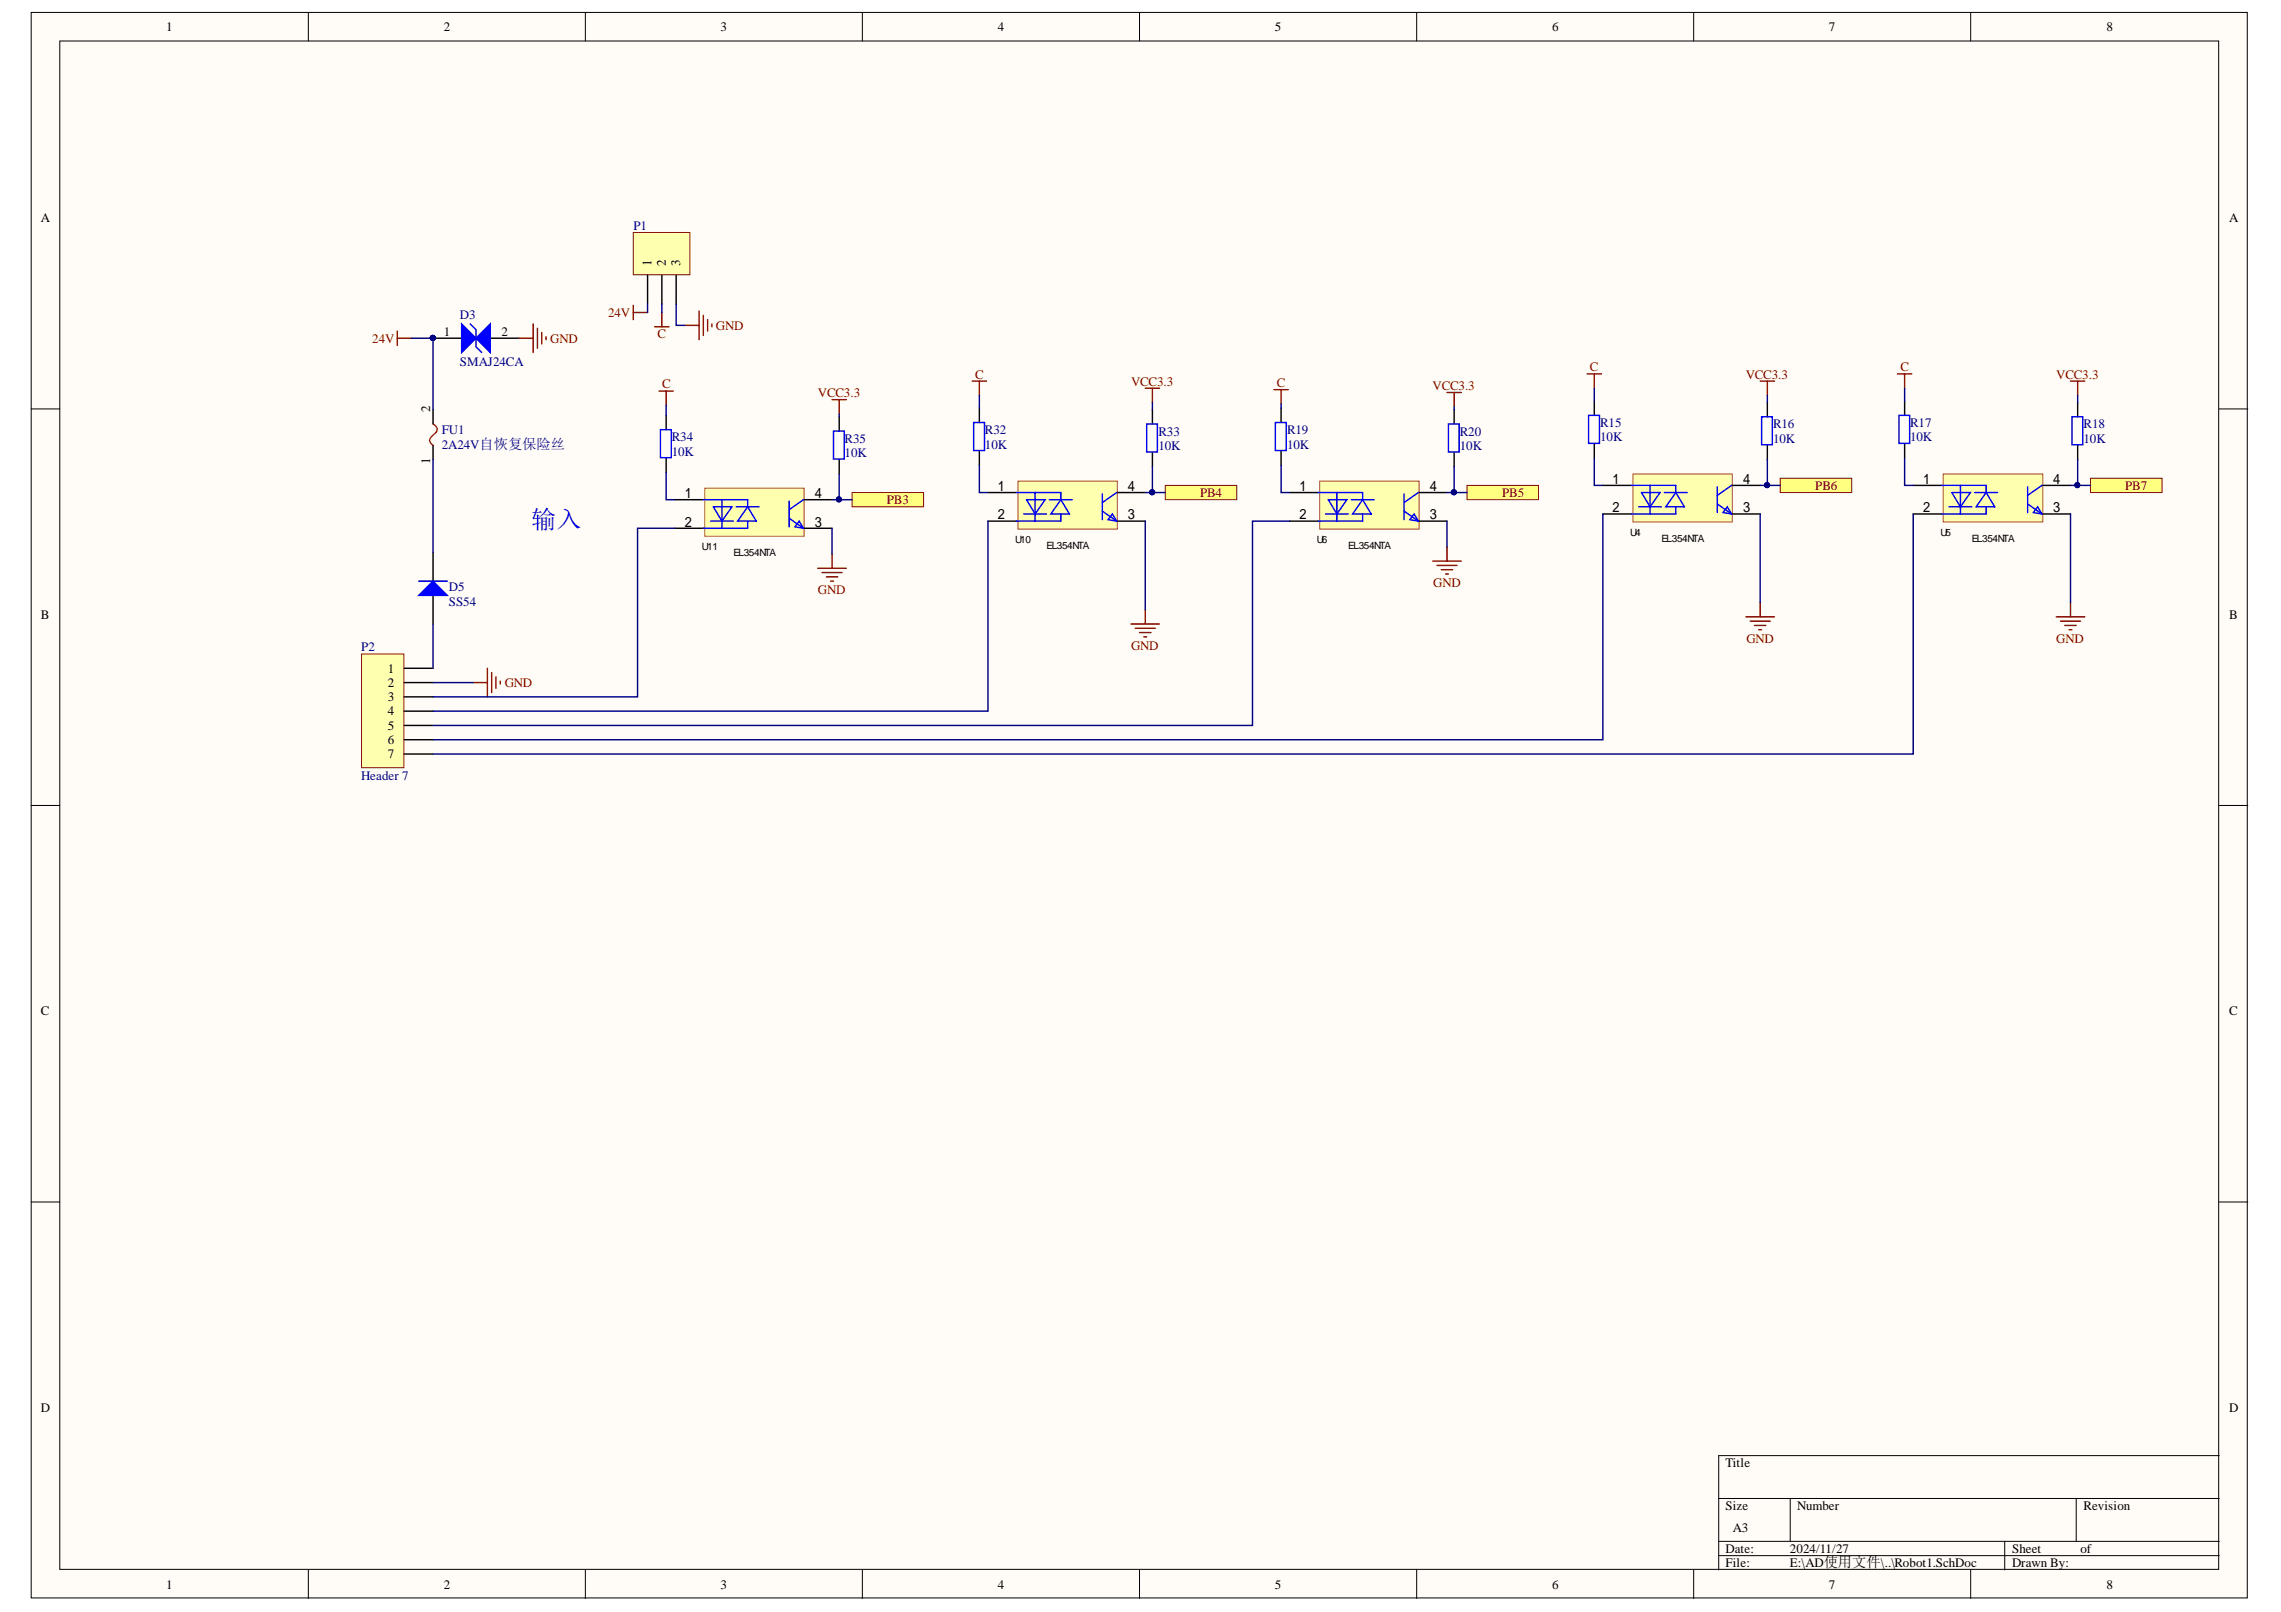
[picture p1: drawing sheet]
<svg xmlns="http://www.w3.org/2000/svg" width="297mm" height="210mm" viewBox="0 0 297 210" stroke-linecap="round" stroke-linejoin="round" font-family="sans-serif">
<defs><g id="words">
<text font-size="3.2" fill="#00f" x="69.2" y="68.8">输入</text>
<g font-size="1.7">
<text x="21.7" y="4.1">1</text>
<text x="57.8" y="4.1">2</text>
<text x="93.8" y="4.1">3</text>
<text x="130" y="4.1">4</text>
<text x="166" y="4.1">5</text>
<text x="202.1" y="4.1">6</text>
<text x="238.2" y="4.1">7</text>
<text x="274.3" y="4.1">8</text>
<text x="5.3" y="28.9">A</text>
<text x="290.3" y="28.9">A</text>
<text x="84.9" y="34.6" transform="rotate(-90 84.9 34.6)">1</text>
<text x="86.7" y="34.6" transform="rotate(-90 86.7 34.6)">2</text>
<text x="88.6" y="34.6" transform="rotate(-90 88.6 34.6)">3</text>
<text x="57.8" y="43.7">1</text>
<text x="65.3" y="43.7">2</text>
<text x="56" y="53.7" transform="rotate(-90 56 53.7)">2</text>
<text x="56" y="60.4" transform="rotate(-90 56 60.4)">1</text>
<text x="5.3" y="80.6">B</text>
<text x="290.3" y="80.6">B</text>
<text x="50.5" y="87.6">1</text>
<text x="50.5" y="89.4">2</text>
<text x="50.5" y="91.3">3</text>
<text x="50.5" y="93.2">4</text>
<text x="50.5" y="95">5</text>
<text x="50.5" y="96.9">6</text>
<text x="50.5" y="98.7">7</text>
<text x="5.3" y="132.2">C</text>
<text x="290.3" y="132.2">C</text>
<text x="5.3" y="183.8">D</text>
<text x="290.3" y="183.8">D</text>
<text x="224.7" y="191.1">Title</text>
<text x="224.7" y="196.6">Size</text>
<text x="234" y="196.6">Number</text>
<text x="271.3" y="196.6">Revision</text>
<text x="224.7" y="202.2">Date:</text>
<text x="225.6" y="199.4">A3</text>
<text x="233.1" y="202.2">2024/11/27</text>
<text x="262" y="202.2">Sheet</text>
<text x="270.9" y="202.2">of</text>
<text x="21.7" y="206.9">1</text>
<text x="57.8" y="206.9">2</text>
<text x="93.8" y="206.9">3</text>
<text x="130" y="206.9">4</text>
<text x="166" y="206.9">5</text>
<text x="202.1" y="206.9">6</text>
<text x="224.7" y="204.1">File:</text>
<text x="233.1" y="204.1">E:\AD使用文件\..\Robot1.SchDoc</text>
<text x="238.2" y="206.9">7</text>
<text x="262" y="204.1">Drawn By:</text>
<text x="274.3" y="206.9">8</text>
</g>
<g font-size="1.7" fill="#000080">
<text x="82.5" y="29.9">P1</text>
<text x="59.9" y="41.6">D3</text>
<text x="59.9" y="47.6">SMAJ24CA</text>
<text x="57.5" y="56.6">FU1</text>
<text x="57.5" y="58.4">2A24V自恢复保险丝</text>
<text x="87.5" y="57.5">R34</text>
<text x="87.5" y="59.3">10K</text>
<text x="110" y="57.7">R35</text>
<text x="110" y="59.5">10K</text>
<text x="128.3" y="56.6">R32</text>
<text x="128.3" y="58.4">10K</text>
<text x="150.9" y="56.7">R33</text>
<text x="150.9" y="58.6">10K</text>
<text x="167.6" y="56.6">R19</text>
<text x="167.6" y="58.4">10K</text>
<text x="190.1" y="56.7">R20</text>
<text x="190.1" y="58.6">10K</text>
<text x="208.4" y="55.6">R15</text>
<text x="208.4" y="57.5">10K</text>
<text x="230.9" y="55.8">R16</text>
<text x="230.9" y="57.7">10K</text>
<text x="248.7" y="55.6">R17</text>
<text x="248.7" y="57.5">10K</text>
<text x="271.3" y="55.8">R18</text>
<text x="271.3" y="57.7">10K</text>
<text x="58.5" y="77">D5</text>
<text x="58.5" y="78.9">SS54</text>
<text x="47" y="84.8">P2</text>
<text x="47" y="101.5">Header 7</text>
</g>
<g font-size="1.7" fill="#800000">
<text x="79.2" y="41.3">24V</text>
<text x="48.5" y="44.6">24V</text>
<text x="71.7" y="44.6">GND</text>
<text x="85.6" y="44">C</text>
<text x="93.2" y="42.9">GND</text>
<text x="86.2" y="50.6">C</text>
<text x="106.5" y="51.7">VCC3.3</text>
<text x="127" y="49.3">C</text>
<text x="147.3" y="50.2">VCC3.3</text>
<text x="166.3" y="50.4">C</text>
<text x="186.6" y="50.7">VCC3.3</text>
<text x="207" y="48.4">C</text>
<text x="227.3" y="49.3">VCC3.3</text>
<text x="247.5" y="48.4">C</text>
<text x="267.8" y="49.3">VCC3.3</text>
<text x="115.5" y="65.6">PB3</text>
<text x="156.3" y="64.7">PB4</text>
<text x="195.6" y="64.7">PB5</text>
<text x="236.4" y="63.7">PB6</text>
<text x="276.7" y="63.7">PB7</text>
<text x="106.5" y="77.4">GND</text>
<text x="186.6" y="76.4">GND</text>
<text x="227.4" y="83.7">GND</text>
<text x="267.8" y="83.7">GND</text>
<text x="65.7" y="89.4">GND</text>
<text x="147.3" y="84.6">GND</text>
</g>
<g font-size="1.3">
<text x="91.4" y="71.7">U11</text>
<text x="132.2" y="70.7">U10</text>
<text x="136.3" y="71.5">EL354NTA</text>
<text x="171.5" y="70.7">U6</text>
<text x="175.6" y="71.5">EL354NTA</text>
<text x="212.3" y="69.8">U4</text>
<text x="216.4" y="70.6">EL354NTA</text>
<text x="252.7" y="69.8">U5</text>
<text x="256.8" y="70.6">EL354NTA</text>
<text x="95.5" y="72.4">EL354NTA</text>
</g>
</g></defs>
<g fill="#fffcf8" stroke="#000" stroke-width=".13">
<path d="M4.1 1.6h288.5v206.5h-288.5z"/>
<path d="M7.8 5.3h281.1v199.1h-281.1z"/>
</g>
<g fill="none" stroke="#000" stroke-width=".13">
<path d="M40.2 1.6v3.7M76.2 1.6v3.7M112.3 1.6v3.7M148.4 1.6v3.7M184.5 1.6v3.7M220.6 1.6v3.7M256.6 1.6v3.7M4.1 53.3h3.7M289 53.3h3.7M4.1 104.9h3.7M289 104.9h3.7M4.1 156.5h3.7"/>
<path d="M289 156.5h3.7M223.8 195.1h65.2M233.1 195.1v5.6M270.4 195.1v5.6M289 189.5h-65.2v14.9M40.2 204.4v3.7M76.2 204.4v3.7M112.3 204.4v3.7M148.4 204.4v3.7M184.5 204.4v3.7M220.6 204.4v3.7M223.8 200.7h65.2"/>
<path d="M223.8 202.6h65.2M256.6 204.4v3.7M261.1 200.7v3.7"/>
</g>
<path d="M106.5 74h3.7M107 74.6h2.7M107.6 75.1h1.5M108.2 75.7h.3M108.4 72.1v1.9" fill="none" stroke="#800000" stroke-width=".19"/>
<path d="M91.8 63.6h12.9v6.2h-12.9z" fill="#ffffb0" stroke="#b45f06" stroke-width=".13"/>
<path d="M86.7 54.1v1.8M86.7 59.7v1.8M109.3 54.3v1.8M109.3 59.9v1.8M87.9 65.1h3.7M87.9 68.8h3.7M104.6 65.1h3.8M104.6 68.8h3.8" fill="none" stroke="#000" stroke-width=".19"/>
<g fill="none" stroke="#00f" stroke-width=".19">
<path d="M86 55.9h1.4v3.7h-1.4zM108.5 56.1h1.4v3.7h-1.4zM91.6 65.1h2.4v3.7h-2.4M92.5 67.9h3M92.9 66h2.4l-1.3 1.9zM94 65.1h3.4v.9M95.9 66h3M97.4 66l1.1 1.9h-2.4zM97.4 67.9v.9h-3.4M102.8 67.5l1.8 1.3M102.8 65.3v3.3M104.1 67.9l.5 .9-1.1-.2z"/>
<path d="M104.6 65.1l-1.8 1.3"/>
</g>
<path d="M108.4 52h1.8M109.3 52v1.9M149.1 79.4v1.9M147.3 81.3h3.7M147.8 81.8h2.6M148.4 82.4h1.5M149 82.9h.3" fill="none" stroke="#800000" stroke-width=".19"/>
<path d="M132.6 62.6h12.9v6.3h-12.9z" fill="#ffffb0" stroke="#b45f06" stroke-width=".13"/>
<path d="M127.5 53.2v1.8M127.5 58.7v1.9M150.1 53.3v1.9M150.1 58.9v1.9M128.7 64.1h3.7M128.7 67.9h3.7M145.4 64.1h3.7M145.4 67.9h3.7" fill="none" stroke="#000" stroke-width=".19"/>
<g fill="none" stroke="#00f" stroke-width=".19">
<path d="M126.8 55h1.4v3.7h-1.4zM149.3 55.2h1.4v3.7h-1.4zM132.4 64.1h2.4v3.8h-2.4M133.3 66.9h3M133.7 65.1h2.4l-1.3 1.8zM134.8 64.1h3.3v1M136.7 65.1h2.9M138.1 65.1l1.2 1.8h-2.5zM138.1 66.9v1h-3.3M143.5 66.6l1.9 1.3M143.5 64.3v3.4M144.9 66.9l.5 1-1.1-.2z"/>
<path d="M145.4 64.1l-1.9 1.3"/>
</g>
<path d="M149.1 50.6h1.9M150.1 50.6v1.8" fill="none" stroke="#800000" stroke-width=".19"/>
<g fill="#ffff80" stroke="#800000" stroke-width=".13">
<path d="M111 64.1h9.3v1.9h-9.3z" fill-rule="evenodd"/>
<path d="M151.7 63.2h9.4v1.9h-9.4z" fill-rule="evenodd"/>
</g>
<path d="M47.1 85.2h5.5v14.8h-5.5z" fill="#ffffb0" stroke="#800000" stroke-width=".13"/>
<path d="M52.7 87h3.7M52.7 88.9h3.7M52.7 90.7h3.7M52.7 92.6h3.7M52.7 94.5h3.7M52.7 96.3h3.7M52.7 98.2h3.7" fill="none" stroke="#000" stroke-width=".19"/>
<path d="M186.6 73.1h3.7M187.1 73.6h2.6M187.7 74.2h1.5M188.2 74.7h.4M188.4 71.2v1.9M61.6 88.9h1.9M63.5 87v3.7M64 87.6v2.6M64.6 88.1v1.5M65.1 88.7v.4" fill="none" stroke="#800000" stroke-width=".19"/>
<path d="M171.9 62.6h12.9v6.3h-12.9z" fill="#ffffb0" stroke="#b45f06" stroke-width=".13"/>
<path d="M166.8 53.2v1.8M166.8 58.7v1.9M189.4 53.3v1.9M189.4 58.9v1.9M167.9 64.1h3.8M167.9 67.9h3.8M184.7 64.1h3.7M184.7 67.9h3.7" fill="none" stroke="#000" stroke-width=".19"/>
<g fill="none" stroke="#00f" stroke-width=".19">
<path d="M166.1 55h1.4v3.7h-1.4zM188.6 55.2h1.4v3.7h-1.4zM171.7 64.1h2.4v3.8h-2.4M172.6 66.9h3M173 65.1h2.4l-1.3 1.8zM174.1 64.1h3.3v1M176 65.1h2.9M177.4 65.1l1.2 1.8h-2.5zM177.4 66.9v1h-3.3M182.8 66.6l1.9 1.3M182.8 64.3v3.4M184.1 66.9l.6 1-1.1-.2z"/>
<path d="M184.7 64.1l-1.9 1.3"/>
</g>
<path d="M188.4 51.1h1.9M189.4 51.1v1.9M229.2 78.5v1.8M227.4 80.3h3.7M227.9 80.9h2.6M228.5 81.4h1.5M229 82h.4" fill="none" stroke="#800000" stroke-width=".19"/>
<path d="M212.6 61.7h13v6.3h-13z" fill="#ffffb0" stroke="#b45f06" stroke-width=".13"/>
<path d="M207.6 52.2v1.9M207.6 57.8v1.9M230.1 52.4v1.9M230.1 58v1.9M208.7 63.2h3.8M208.7 66.9h3.8M225.5 63.2h3.7M225.5 66.9h3.7" fill="none" stroke="#000" stroke-width=".19"/>
<g fill="none" stroke="#00f" stroke-width=".19">
<path d="M206.9 54.1h1.4v3.6h-1.4zM229.4 54.3h1.4v3.6h-1.4zM212.5 63.2h2.4v3.7h-2.4M213.4 66h3M213.8 64.1h2.4l-1.3 1.9zM214.9 63.2h3.3v.9M216.7 64.1h3M218.2 64.1l1.1 1.9h-2.4zM218.2 66v.9h-3.3M223.6 65.6l1.9 1.3M223.6 63.4v3.3M224.9 66l.6 .9-1.1-.2z"/>
<path d="M225.5 63.2l-1.9 1.3"/>
</g>
<path d="M229.2 49.6h1.9M230.1 49.6v1.9" fill="none" stroke="#800000" stroke-width=".19"/>
<g fill="#ffff80" stroke="#800000" stroke-width=".13">
<path d="M191 63.2h9.4v1.9h-9.4z" fill-rule="evenodd"/>
<path d="M231.8 62.3h9.3v1.8h-9.3z" fill-rule="evenodd"/>
</g>
<path d="M269.6 78.5v1.8M267.8 80.3h3.7M268.3 80.9h2.6M268.9 81.4h1.5M269.4 82h.4" fill="none" stroke="#800000" stroke-width=".19"/>
<path d="M253.1 61.7h12.9v6.3h-12.9z" fill="#ffffb0" stroke="#b45f06" stroke-width=".13"/>
<path d="M248 52.2v1.9M248 57.8v1.9M270.6 52.4v1.9M270.6 58v1.9M249.1 63.2h3.8M249.1 66.9h3.8M265.9 63.2h3.7M265.9 66.9h3.7" fill="none" stroke="#000" stroke-width=".19"/>
<g fill="none" stroke="#00f" stroke-width=".19">
<path d="M247.3 54.1h1.4v3.6h-1.4zM269.8 54.3h1.4v3.6h-1.4zM252.9 63.2h2.4v3.7h-2.4M253.8 66h3M254.2 64.1h2.4l-1.3 1.9zM255.3 63.2h3.3v.9M257.2 64.1h2.9M258.6 64.1l1.2 1.9h-2.5zM258.6 66v.9h-3.3M264 65.6l1.9 1.3M264 63.4v3.3M265.3 66l.6 .9-1.1-.2z"/>
<path d="M265.9 63.2l-1.9 1.3"/>
</g>
<path d="M247.1 48.7h1.9M248 48.7v1.9M269.6 49.6h1.9M270.6 49.6v1.9" fill="none" stroke="#800000" stroke-width=".19"/>
<path d="M272.2 62.3h9.3v1.8h-9.3z" fill-rule="evenodd" fill="#ffff80" stroke="#800000" stroke-width=".13"/>
<path d="M82.5 30.3h7.3v5.5h-7.3z" fill="#ffffb0" stroke="#800000" stroke-width=".13"/>
<path d="M84.3 35.9v3.7M86.2 35.9v3.7M88.1 35.9v3.7M56.4 44h3.7M63.8 44h3.8" fill="none" stroke="#000" stroke-width=".19"/>
<g fill="none" stroke="#800000" stroke-width=".19">
<path d="M82.5 39.8v1.8M82.5 40.7h1.8M85.3 42.6h1.8M85.8 50.9h1.9M86.2 40.7v1.9M86.7 50.9v1.9M89.2 42.4h1.8M91 40.5v3.7M91.6 41.1v2.6M92.1 41.6v1.5M92.7 42.2v.4M126.6 49.6h1.9"/>
<path d="M127.5 49.6v1.9M165.9 50.7h1.9M166.8 50.7v1.9M206.7 48.7h1.8M207.6 48.7v1.9"/>
</g>
<g fill="none" stroke="#000080" stroke-width=".19">
<path d="M84.3 39.6v1.1M86.2 39.6v1.1M88.1 39.6v2.8h1.1M86.7 52.8v1.3M109.3 53.9v.4M127.5 51.5v1.7M150.1 52.4v.9M166.8 52.6v.6M189.4 53v.3M207.6 59.7v3.5h1.1M207.6 50.6v1.6M230.1 59.9v3.3h1.7"/>
<path d="M230.1 51.5v.9M248 59.7v3.5h1.1M248 50.6v1.6M270.6 59.9v3.3h1.6M270.6 51.5v.9M86.7 61.5v3.6h1.2M87.9 68.8h-4.9v21.9h-26.6M108.4 68.8v3.3M108.4 65.1h.9M109.3 61.7v3.4h1.7M127.5 60.6v3.5h1.2M128.7 67.9v24.7h-72.3"/>
<path d="M149.1 67.9v11.5M149.1 64.1h1M150.1 60.8v3.3h1.6M166.8 60.6v3.5h1.1M167.9 67.9h-4.8v26.6h-106.7M188.4 64.1h1M188.4 67.9v3.3M189.4 60.8v3.3h1.6M208.7 66.9v29.4h-152.3M229.2 66.9v11.6M229.2 63.2h.9M249.1 66.9v31.3h-192.7"/>
<path d="M269.6 63.2h1M269.6 66.9v11.6M56.4 88.9h5.2"/>
</g>
<g fill="#000080" stroke="#000080" stroke-width=".13">
<circle cx="109.2" cy="65" r=".34"/>
<circle cx="150" cy="64.1" r=".34"/>
<circle cx="189.3" cy="64.1" r=".34"/>
<circle cx="230.1" cy="63.2" r=".34"/>
<circle cx="270.5" cy="63.2" r=".33"/>
<circle cx="56.4" cy="44" r=".34"/>
</g>
<path d="M60.1 42.2l1.9 1.8-1.9 1.9z" fill="#00f"/>
<path d="M60.1 42.2l1.9 1.8-1.9 1.9zM61.2 42.2l.8 .7v2.3l.7 .7" fill="none" stroke="#00f" stroke-width=".19"/>
<path d="M62 44l1.8-1.8v3.7z" fill="#00f"/>
<path d="M62 44l1.8-1.8v3.7z" fill="none" stroke="#00f" stroke-width=".19"/>
<circle cx="56.4" cy="44" r=".34" fill="#000080" stroke="#000080" stroke-width=".13"/>
<path d="M67.6 44h1.8M69.4 42.2v3.7M70 42.7v2.6M70.5 43.3v1.5M71.1 43.9v.3" fill="none" stroke="#800000" stroke-width=".19"/>
<path d="M56.4 71.9v3.8M56.4 77.5v3.8" fill="none" stroke="#000" stroke-width=".19"/>
<path d="M54.5 77.5l1.9-1.8 1.9 1.8z" fill="#00f"/>
<path d="M54.5 77.5l1.9-1.8 1.9 1.8zM54.5 75.7h3.8" fill="none" stroke="#00f" stroke-width=".19"/>
<path d="M56.4 55.2a.75 .75 0 0 1 .5 .7 .75 .75 0 0 1-.5 .7 .73 .73 0 0 0-.2 1.2l.2 .2" fill="none" stroke="#f00" stroke-width=".19"/>
<path d="M56.4 53.3v1.9M56.4 58v1.9" fill="none" stroke="#000" stroke-width=".19"/>
<path d="M51.7 43.1v1.9M51.7 44h1.9" fill="none" stroke="#800000" stroke-width=".19"/>
<path d="M53.6 44h2.8v9.3M56.4 59.9v12M56.4 81.3v5.7" fill="none" stroke="#000080" stroke-width=".19"/>
<circle cx="56.4" cy="44" r=".34" fill="#000080" stroke="#000080" stroke-width=".13"/>
<use href="#words"/>
</svg>
